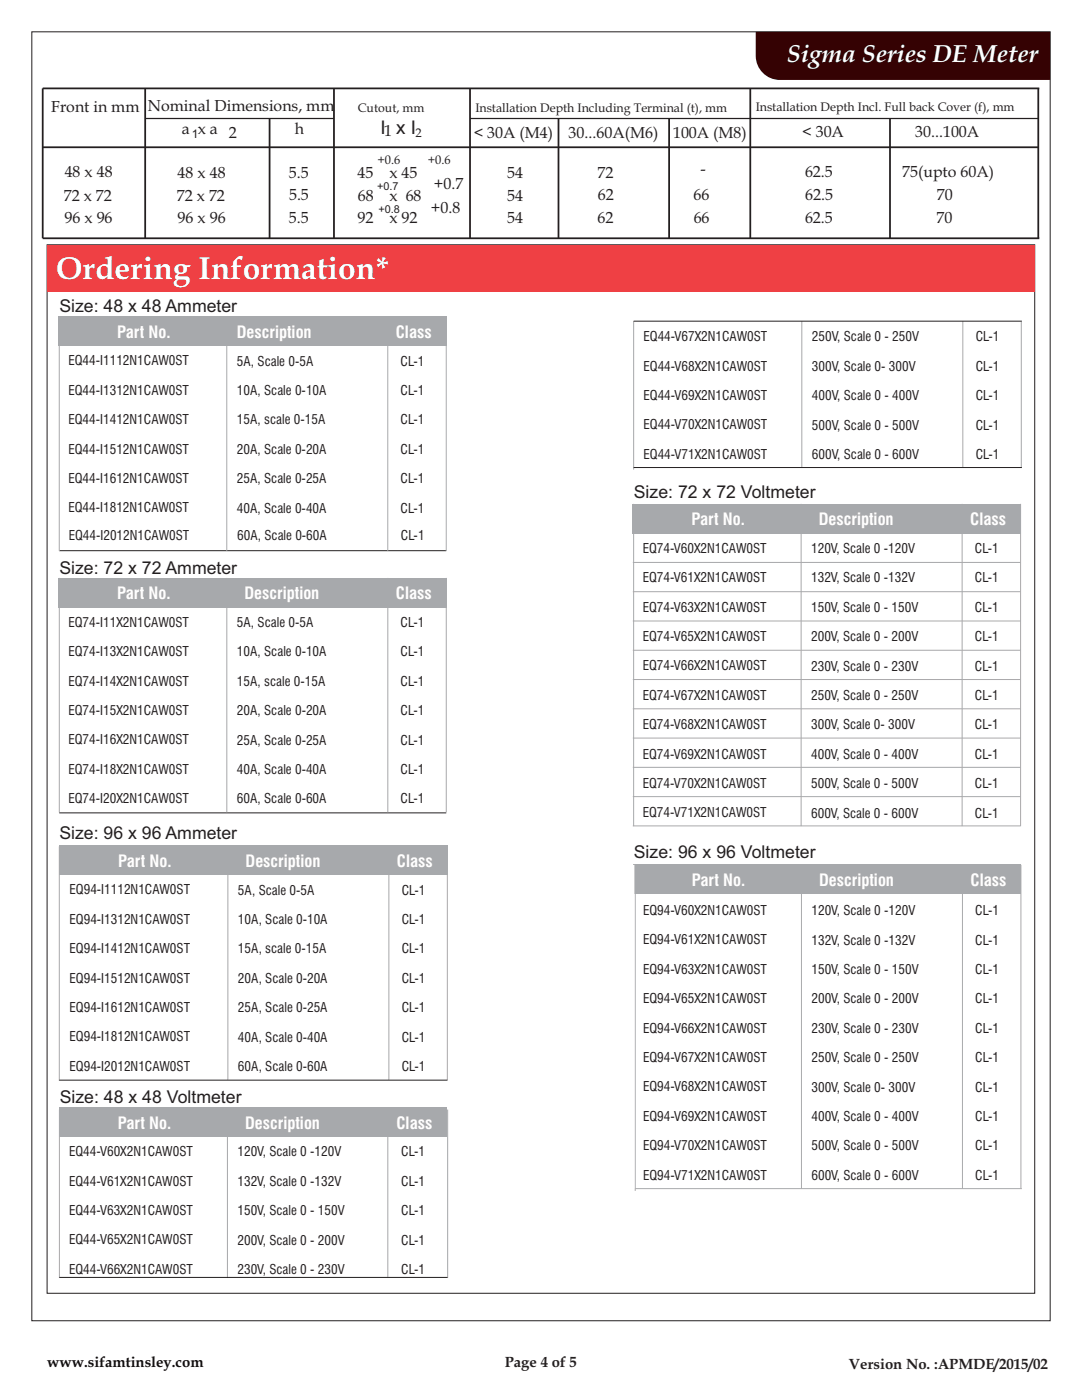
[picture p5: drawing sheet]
<svg xmlns="http://www.w3.org/2000/svg" width="216mm" height="279mm" viewBox="0 0 216 279" stroke-linecap="round" stroke-linejoin="round" font-family="sans-serif">
<defs><g id="words">
<text font-size="6.3" fill="#fff" x="11.2" y="55.8">Ordering Information*</text>
<text font-size="4.9" fill="#fff" x="157.1" y="12.3">Sigma Series DE Meter</text>
<text font-size="3.8" fill="#231f20" x="75.9" y="26.7">I x I</text>
<g font-size="3.5" fill="#231f20">
<text x="11.8" y="62.2">Size: 48 x 48 Ammeter</text>
<text x="126.5" y="99.3">Size: 72 x 72 Voltmeter</text>
<text x="11.8" y="114.5">Size: 72 x 72 Ammeter</text>
<text x="11.8" y="167.4">Size: 96 x 96 Ammeter</text>
<text x="126.5" y="171.2">Size: 96 x 96 Voltmeter</text>
<text x="11.9" y="220.1">Size: 48 x 48 Voltmeter</text>
</g>
<g font-size="3.3" fill="#fff">
<text x="23.4" y="67.4">Part No.</text>
<text x="47.3" y="67.4">Description</text>
<text x="79" y="67.4">Class</text>
<text x="138" y="104.8">Part No.</text>
<text x="163.4" y="104.8">Description</text>
<text x="193.6" y="104.8">Class</text>
<text x="23.4" y="119.6">Part No.</text>
<text x="48.8" y="119.6">Description</text>
<text x="79" y="119.6">Class</text>
<text x="23.6" y="173">Part No.</text>
<text x="49" y="173">Description</text>
<text x="79.2" y="173">Class</text>
<text x="138.1" y="176.8">Part No.</text>
<text x="163.5" y="176.9">Description</text>
<text x="193.7" y="176.9">Class</text>
<text x="23.5" y="225.2">Part No.</text>
<text x="48.9" y="225.3">Description</text>
<text x="79.1" y="225.3">Class</text>
</g>
<g font-size="3.2" fill="#231f20">
<text x="10.2" y="22.3">Front in mm</text>
<text x="29.5" y="22.2">Nominal Dimensions, mm</text>
<text x="36.3" y="26.7">a x a 2</text>
<text x="58.8" y="26.7">h</text>
<text x="76.7" y="27.2">1</text>
<text x="94.5" y="27.5">&lt; 30A (M4)</text>
<text x="113.5" y="27.5">30...60A(M6)</text>
<text x="134.3" y="27.5">100A (M8)</text>
<text x="160.1" y="27.4">&lt; 30A</text>
<text x="182.6" y="27.4">30...100A</text>
<text x="12.9" y="35.3">48 x 48</text>
<text x="35.4" y="35.5">48 x 48</text>
<text x="57.7" y="35.5">5.5</text>
<text x="71.3" y="35.5">45</text>
<text x="77.7" y="35.5">x 45</text>
<text x="101.2" y="35.5">54</text>
<text x="119.2" y="35.5">72</text>
<text x="139.8" y="34.7">-</text>
<text x="160.6" y="35.4">62.5</text>
<text x="180" y="35.4">75(upto 60A)</text>
<text x="12.8" y="40.1">72 x 72</text>
<text x="35.3" y="40.1">72 x 72</text>
<text x="57.7" y="40">5.5</text>
<text x="71.4" y="40.1">68</text>
<text x="77.7" y="40.1">x 68</text>
<text x="86.6" y="37.8">+0.7</text>
<text x="101.2" y="40.1">54</text>
<text x="119.3" y="40">62</text>
<text x="138.4" y="40">66</text>
<text x="160.7" y="39.9">62.5</text>
<text x="186.9" y="39.9">70</text>
<text x="12.9" y="44.6">96 x 96</text>
<text x="35.4" y="44.6">96 x 96</text>
<text x="57.7" y="44.6">5.5</text>
<text x="71.3" y="44.6">92</text>
<text x="77.7" y="44.6">x 92</text>
<text x="86" y="42.5">+0.8</text>
<text x="101.2" y="44.6">54</text>
<text x="119.2" y="44.6">62</text>
<text x="138.4" y="44.6">66</text>
<text x="160.6" y="44.5">62.5</text>
<text x="186.9" y="44.5">70</text>
</g>
<text font-size="3" fill="#0e0c0c" x="9.4" y="272.8">www.sifamtinsley.com</text>
<g font-size="3" fill="#231f20">
<text x="100.7" y="272.7">Page 4 of 5</text>
<text x="169.4" y="273.1">Version No. :APMDE/2015/02</text>
</g>
<g font-size="2.6" fill="#231f20">
<text x="128.4" y="68.1">EQ44-V67X2N1CAW0ST</text>
<text x="162" y="68.1">250V, Scale 0 - 250V</text>
<text x="194.7" y="68.1">CL-1</text>
<text x="13.6" y="72.9">EQ44-I1112N1CAW0ST</text>
<text x="47.3" y="73">5A, Scale 0-5A</text>
<text x="79.9" y="73">CL-1</text>
<text x="128.4" y="74">EQ44-V68X2N1CAW0ST</text>
<text x="162" y="74">300V, Scale 0- 300V</text>
<text x="194.7" y="74">CL-1</text>
<text x="13.6" y="78.8">EQ44-I1312N1CAW0ST</text>
<text x="47.3" y="78.8">10A, Scale 0-10A</text>
<text x="79.9" y="78.8">CL-1</text>
<text x="128.4" y="79.8">EQ44-V69X2N1CAW0ST</text>
<text x="162" y="79.9">400V, Scale 0 - 400V</text>
<text x="194.7" y="79.9">CL-1</text>
<text x="13.6" y="84.7">EQ44-I1412N1CAW0ST</text>
<text x="47.3" y="84.7">15A, scale 0-15A</text>
<text x="79.9" y="84.7">CL-1</text>
<text x="128.4" y="85.7">EQ44-V70X2N1CAW0ST</text>
<text x="162" y="85.7">500V, Scale 0 - 500V</text>
<text x="194.7" y="85.7">CL-1</text>
<text x="13.6" y="90.5">EQ44-I1512N1CAW0ST</text>
<text x="47.3" y="90.6">20A, Scale 0-20A</text>
<text x="79.9" y="90.6">CL-1</text>
<text x="128.4" y="91.6">EQ44-V71X2N1CAW0ST</text>
<text x="162" y="91.6">600V, Scale 0 - 600V</text>
<text x="194.7" y="91.6">CL-1</text>
<text x="13.6" y="96.4">EQ44-I1612N1CAW0ST</text>
<text x="47.3" y="96.4">25A, Scale 0-25A</text>
<text x="79.9" y="96.4">CL-1</text>
<text x="13.6" y="102.3">EQ44-I1812N1CAW0ST</text>
<text x="13.7" y="107.7">EQ44-I2012N1CAW0ST</text>
<text x="47.3" y="102.3">40A, Scale 0-40A</text>
<text x="47.3" y="107.7">60A, Scale 0-60A</text>
<text x="79.9" y="102.3">CL-1</text>
<text x="80" y="107.7">CL-1</text>
<text x="128.2" y="110.3">EQ74-V60X2N1CAW0ST</text>
<text x="161.9" y="110.4">120V, Scale 0 -120V</text>
<text x="194.5" y="110.4">CL-1</text>
<text x="128.2" y="116.2">EQ74-V61X2N1CAW0ST</text>
<text x="161.9" y="116.2">132V, Scale 0 -132V</text>
<text x="194.5" y="116.2">CL-1</text>
<text x="13.6" y="125.1">EQ74-I11X2N1CAW0ST</text>
<text x="47.3" y="125.1">5A, Scale 0-5A</text>
<text x="79.9" y="125.1">CL-1</text>
<text x="128.2" y="122.1">EQ74-V63X2N1CAW0ST</text>
<text x="161.9" y="122.1">150V, Scale 0 - 150V</text>
<text x="194.5" y="122.1">CL-1</text>
<text x="13.6" y="131">EQ74-I13X2N1CAW0ST</text>
<text x="47.3" y="131">10A, Scale 0-10A</text>
<text x="79.9" y="131">CL-1</text>
<text x="128.2" y="127.9">EQ74-V65X2N1CAW0ST</text>
<text x="161.9" y="128">200V, Scale 0 - 200V</text>
<text x="194.5" y="128">CL-1</text>
<text x="13.6" y="136.8">EQ74-I14X2N1CAW0ST</text>
<text x="47.3" y="136.9">15A, scale 0-15A</text>
<text x="79.9" y="136.9">CL-1</text>
<text x="128.2" y="133.8">EQ74-V66X2N1CAW0ST</text>
<text x="161.9" y="133.8">230V, Scale 0 - 230V</text>
<text x="194.5" y="133.8">CL-1</text>
<text x="13.6" y="142.7">EQ74-I15X2N1CAW0ST</text>
<text x="47.3" y="142.7">20A, Scale 0-20A</text>
<text x="79.9" y="142.7">CL-1</text>
<text x="128.2" y="139.7">EQ74-V67X2N1CAW0ST</text>
<text x="161.9" y="139.7">250V, Scale 0 - 250V</text>
<text x="194.5" y="139.7">CL-1</text>
<text x="13.6" y="148.6">EQ74-I16X2N1CAW0ST</text>
<text x="47.3" y="148.6">25A, Scale 0-25A</text>
<text x="79.9" y="148.6">CL-1</text>
<text x="128.2" y="145.5">EQ74-V68X2N1CAW0ST</text>
<text x="161.9" y="145.6">300V, Scale 0- 300V</text>
<text x="194.5" y="145.6">CL-1</text>
<text x="13.6" y="154.4">EQ74-I18X2N1CAW0ST</text>
<text x="47.3" y="154.5">40A, Scale 0-40A</text>
<text x="79.9" y="154.5">CL-1</text>
<text x="128.2" y="151.4">EQ74-V69X2N1CAW0ST</text>
<text x="161.9" y="151.4">400V, Scale 0 - 400V</text>
<text x="194.5" y="151.4">CL-1</text>
<text x="13.6" y="160.3">EQ74-I20X2N1CAW0ST</text>
<text x="47.3" y="160.3">60A, Scale 0-60A</text>
<text x="79.9" y="160.3">CL-1</text>
<text x="128.2" y="157.3">EQ74-V70X2N1CAW0ST</text>
<text x="161.9" y="157.3">500V, Scale 0 - 500V</text>
<text x="194.5" y="157.3">CL-1</text>
<text x="128.2" y="163.1">EQ74-V71X2N1CAW0ST</text>
<text x="161.9" y="163.2">600V, Scale 0 - 600V</text>
<text x="194.5" y="163.2">CL-1</text>
<text x="13.9" y="178.5">EQ94-I1112N1CAW0ST</text>
<text x="47.5" y="178.5">5A, Scale 0-5A</text>
<text x="80.2" y="178.5">CL-1</text>
<text x="13.9" y="184.4">EQ94-I1312N1CAW0ST</text>
<text x="47.5" y="184.4">10A, Scale 0-10A</text>
<text x="80.2" y="184.4">CL-1</text>
<text x="128.3" y="182.6">EQ94-V60X2N1CAW0ST</text>
<text x="161.9" y="182.6">120V, Scale 0 -120V</text>
<text x="194.6" y="182.6">CL-1</text>
<text x="13.9" y="190.2">EQ94-I1412N1CAW0ST</text>
<text x="47.5" y="190.3">15A, scale 0-15A</text>
<text x="80.2" y="190.3">CL-1</text>
<text x="128.3" y="188.5">EQ94-V61X2N1CAW0ST</text>
<text x="161.9" y="188.5">132V, Scale 0 -132V</text>
<text x="194.6" y="188.5">CL-1</text>
<text x="13.9" y="196.1">EQ94-I1512N1CAW0ST</text>
<text x="47.5" y="196.1">20A, Scale 0-20A</text>
<text x="80.2" y="196.1">CL-1</text>
<text x="128.3" y="194.3">EQ94-V63X2N1CAW0ST</text>
<text x="161.9" y="194.4">150V, Scale 0 - 150V</text>
<text x="194.6" y="194.4">CL-1</text>
<text x="13.9" y="202">EQ94-I1612N1CAW0ST</text>
<text x="47.5" y="202">25A, Scale 0-25A</text>
<text x="80.2" y="202">CL-1</text>
<text x="128.3" y="200.2">EQ94-V65X2N1CAW0ST</text>
<text x="161.9" y="200.2">200V, Scale 0 - 200V</text>
<text x="194.6" y="200.2">CL-1</text>
<text x="13.9" y="207.8">EQ94-I1812N1CAW0ST</text>
<text x="47.5" y="207.9">40A, Scale 0-40A</text>
<text x="80.2" y="207.9">CL-1</text>
<text x="128.3" y="206.1">EQ94-V66X2N1CAW0ST</text>
<text x="161.9" y="206.1">230V, Scale 0 - 230V</text>
<text x="194.6" y="206.1">CL-1</text>
<text x="13.9" y="213.7">EQ94-I2012N1CAW0ST</text>
<text x="47.5" y="213.7">60A, Scale 0-60A</text>
<text x="80.2" y="213.7">CL-1</text>
<text x="128.3" y="211.9">EQ94-V67X2N1CAW0ST</text>
<text x="161.9" y="212">250V, Scale 0 - 250V</text>
<text x="194.6" y="212">CL-1</text>
<text x="128.3" y="217.8">EQ94-V68X2N1CAW0ST</text>
<text x="161.9" y="217.9">300V, Scale 0- 300V</text>
<text x="194.6" y="217.9">CL-1</text>
<text x="128.3" y="223.7">EQ94-V69X2N1CAW0ST</text>
<text x="161.9" y="223.7">400V, Scale 0 - 400V</text>
<text x="194.6" y="223.7">CL-1</text>
<text x="13.8" y="230.8">EQ44-V60X2N1CAW0ST</text>
<text x="47.4" y="230.8">120V, Scale 0 -120V</text>
<text x="80.1" y="230.8">CL-1</text>
<text x="128.3" y="229.5">EQ94-V70X2N1CAW0ST</text>
<text x="161.9" y="229.6">500V, Scale 0 - 500V</text>
<text x="194.6" y="229.6">CL-1</text>
<text x="13.8" y="236.6">EQ44-V61X2N1CAW0ST</text>
<text x="47.4" y="236.7">132V, Scale 0 -132V</text>
<text x="80.1" y="236.7">CL-1</text>
<text x="128.3" y="235.4">EQ94-V71X2N1CAW0ST</text>
<text x="161.9" y="235.5">600V, Scale 0 - 600V</text>
<text x="194.6" y="235.5">CL-1</text>
<text x="13.8" y="242.5">EQ44-V63X2N1CAW0ST</text>
<text x="47.4" y="242.5">150V, Scale 0 - 150V</text>
<text x="80.1" y="242.5">CL-1</text>
<text x="13.8" y="248.4">EQ44-V65X2N1CAW0ST</text>
<text x="47.4" y="248.4">200V, Scale 0 - 200V</text>
<text x="80.1" y="248.4">CL-1</text>
<text x="13.8" y="254.2">EQ44-V66X2N1CAW0ST</text>
<text x="47.4" y="254.3">230V, Scale 0 - 230V</text>
<text x="80.1" y="254.3">CL-1</text>
</g>
<g font-size="2.5" fill="#231f20">
<text x="71.4" y="22.3">Cutout, mm</text>
<text x="94.8" y="22.3">Installation Depth Including Terminal (t), mm</text>
<text x="150.8" y="22.2">Installation Depth Incl. Full back Cover (f), mm</text>
<text x="82.9" y="27.3">2</text>
<text x="75.3" y="32.7">+0.6</text>
<text x="85.4" y="32.7">+0.6</text>
</g>
<text font-size="2.4" fill="#231f20" x="38.3" y="27.5">1</text>
<g font-size="2.2" fill="#231f20">
<text x="75.2" y="38">+0.7</text>
<text x="75.5" y="42.5">+0.8</text>
</g>
</g></defs>
<g fill="#a7a9ac">
<path d="M11.9 168.7h33.6v5.9h-33.6z" fill-rule="evenodd"/>
<path d="M45.5 168.7h32.1v5.9h-32.1z" fill-rule="evenodd"/>
<path d="M77.6 168.7h11.7v5.9h-11.7z" fill-rule="evenodd"/>
</g>
<path d="M45.5 168.7v46.8M77.6 168.7v46.8M89.3 168.7v46.8" fill="none" stroke="#a7a9ac" stroke-width=".2"/>
<g fill="#a7a9ac">
<path d="M11.8 221h33.6v5.8h-33.6z" fill-rule="evenodd"/>
<path d="M45.4 221h32.1v5.8h-32.1z" fill-rule="evenodd"/>
<path d="M77.5 221h11.7v5.8h-11.7z" fill-rule="evenodd"/>
</g>
<path d="M160 64.1v29.2M192.1 64.1v29.2M203.8 64.2v29.1" fill="none" stroke="#a7a9ac" stroke-width=".2"/>
<g fill="#a7a9ac">
<path d="M126.3 100.6h33.6v5.8h-33.6z" fill-rule="evenodd"/>
<path d="M159.9 100.6h32.1v5.8h-32.1z" fill-rule="evenodd"/>
<path d="M192 100.6h11.6v5.8h-11.6z" fill-rule="evenodd"/>
</g>
<g fill="none" stroke="#a7a9ac" stroke-width=".2">
<path d="M126.4 64.1v29.6M11.8 115.3v46.8M126.3 118.1h77.3M126.3 112.2h77.3M126.3 106.4h77.3M126.4 100.6v64.3M159.9 100.6v64.3M192 100.6v64.3M203.6 100.6v64.3M126.3 135.6h77.3M126.3 129.8h77.3M126.3 123.9h77.3"/>
<path d="M126.3 159h77.3M126.3 153.1h77.3M126.3 147.3h77.3M126.3 141.5h77.3M11.8 168.9v46.8M126.3 164.8h77.3M126.8 173.1v64.6M11.9 221.4v33.7M45.4 221.4v33.7M77.4 221.4v33.7M89.3 221.4v33.7M126.8 237.2h77.1"/>
</g>
<path d="M6.3 6.4h203.2v257.2h-203.2zM9.4 48.8h197.1v209.3h-197.1zM126.4 64.1h77.5M126.4 93.3h77.5M11.8 109.9h77.2M11.8 162.2h77.2M11.8 215.6h77.5M11.8 254.9h77.5" fill="none" stroke="#231f20" stroke-width=".2"/>
<path d="M150.8 6.4h58.7v9.6h-53.9a4.8 4.8 0 0 1-4.8-4.8z" fill-rule="evenodd" fill="#350203"/>
<path d="M29 17.6v30M66.6 17.6v30M93.8 17.6v30M149.7 17.6v30M207.2 17.6v30M207.4 17.6h-198.9v30h198.9M8.5 29.4h198.7M53.8 23.7v23.9M111.4 23.6v24M133.5 23.6v24M177.6 23.6v24" fill="none" stroke="#231f20" stroke-width=".35"/>
<path d="M29 23.6h37.6M93.8 23.6h113.4" fill="none" stroke="#231f20" stroke-width=".25"/>
<path d="M9.4 48.8h197.1v9.3h-197.1z" fill-rule="evenodd" fill="#ef4044"/>
<g fill="#a7a9ac">
<path d="M11.7 63.2h33.6v5.8h-33.6z" fill-rule="evenodd"/>
<path d="M45.3 63.2h32.1v5.8h-32.1z" fill-rule="evenodd"/>
<path d="M77.4 63.2h11.6v5.8h-11.6z" fill-rule="evenodd"/>
</g>
<path d="M11.8 63.2v46.8M45.3 63.2v46.8M77.4 63.2v46.8M89 63.2v46.8" fill="none" stroke="#a7a9ac" stroke-width=".2"/>
<g fill="#a7a9ac">
<path d="M11.7 115.3h33.6v5.9h-33.6z" fill-rule="evenodd"/>
<path d="M45.3 115.3h32.1v5.9h-32.1z" fill-rule="evenodd"/>
<path d="M77.4 115.3h11.6v5.9h-11.6z" fill-rule="evenodd"/>
</g>
<path d="M45.3 115.3v46.8M77.4 115.3v46.8M89 115.3v46.8" fill="none" stroke="#a7a9ac" stroke-width=".2"/>
<g fill="#a7a9ac">
<path d="M126.3 172.6h33.6v5.8h-33.6z" fill-rule="evenodd"/>
<path d="M159.9 172.6h32.1v5.8h-32.1z" fill-rule="evenodd"/>
<path d="M192 172.6h11.7v5.8h-11.7z" fill-rule="evenodd"/>
</g>
<path d="M126.3 172.6v64.6" fill="none" stroke="#fff" stroke-width=".5"/>
<path d="M159.9 172.6v64.6M192 172.6v64.6M203.7 172.6v64.6" fill="none" stroke="#a7a9ac" stroke-width=".2"/>
<use href="#words"/>
</svg>
